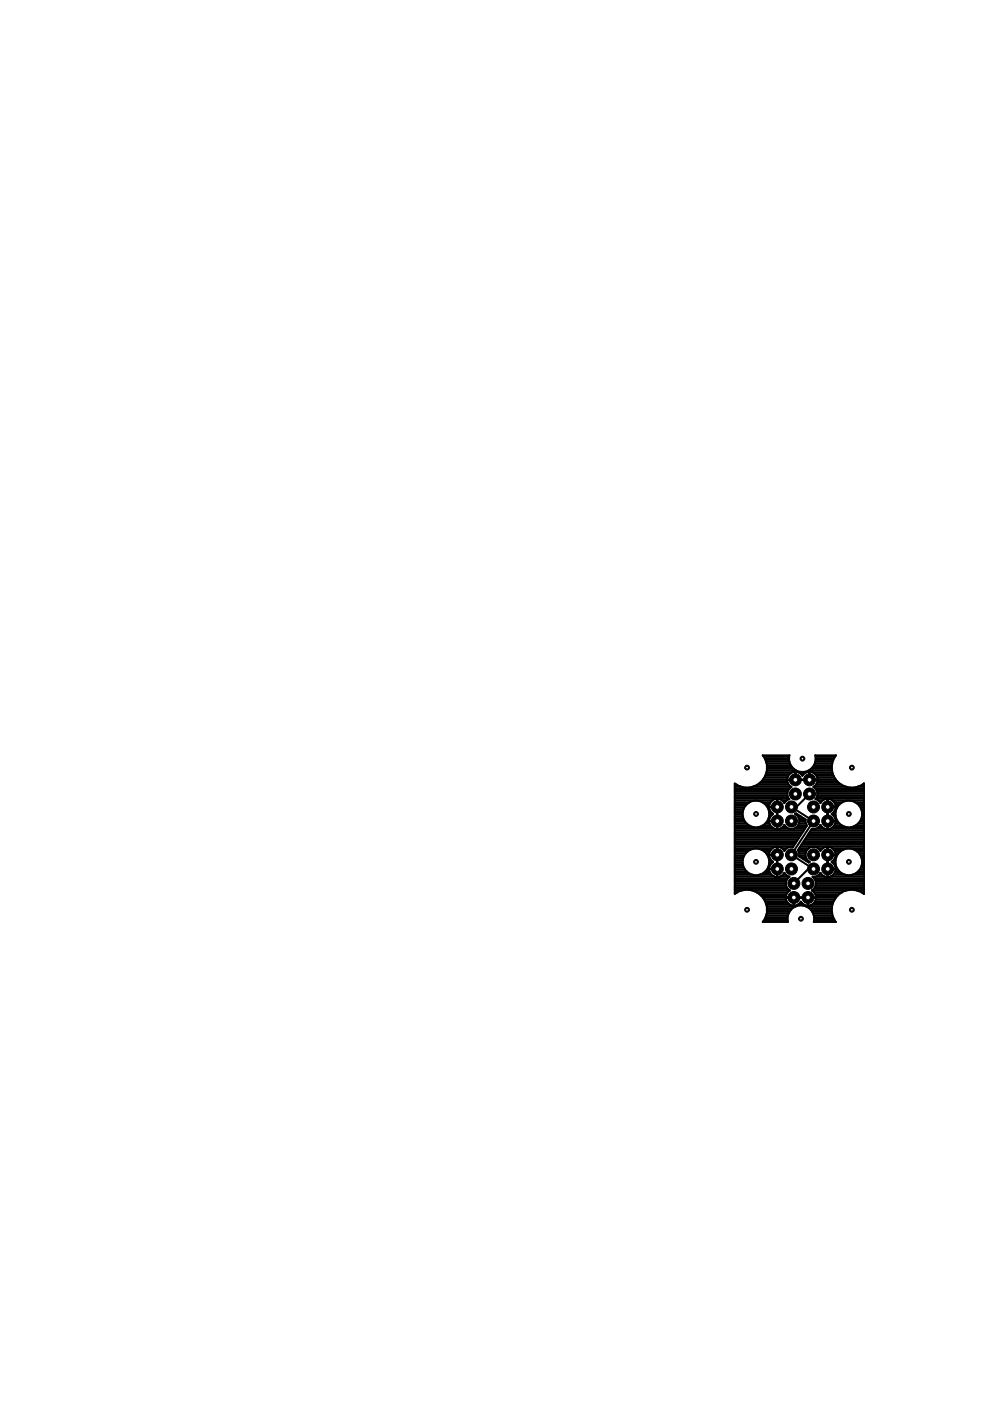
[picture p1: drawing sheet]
<svg xmlns="http://www.w3.org/2000/svg" width="210mm" height="297mm" viewBox="0 0 210 297" stroke-linecap="round" stroke-linejoin="round" font-family="sans-serif">
<g fill="none" stroke="#000" stroke-width=".42">
<path d="M155.8 169.4h8.8M155.8 179.9h7.9M155.8 179.5h12.4M155.8 179.1h12.6M155.8 178.7h12.9M155.8 178.4h13.1M155.8 178h13.4M155.8 177.6h13.6M155.8 177.2h13.9M155.8 176.8h14.1M155.8 176.5h14.4M155.8 176.1h14.6"/>
<path d="M155.8 175.7h8.5M155.8 175.3h3.9M155.8 175h3M155.8 174.6h2.5M155.8 174.2h2.2M155.8 173.9h2M155.8 173.5h1.8M155.8 173.1h1.7M155.8 172.7h1.7M155.8 172.4h1.7M155.8 172h1.7M155.8 171.6h1.8"/>
<path d="M155.8 171.2h2M155.8 170.9h2.2M155.8 170.5h2.6M155.8 170.1h3.1M155.8 169.7h7.9M155.8 169h11.3M155.8 168.6h11.1M155.8 168.2h11.1M155.8 167.9h11.2M155.8 167.5h11.4M155.8 167.1h11.7M155.8 166.7h1.2"/>
<path d="M155.8 166.4h.4M156.8 166.7l1.3 .3M156.8 166.7h.1M156.8 166.7l-1-.6v23.4l1-.6M158 170.9a2.84 2.84 0 0 0 .4 3.8 2.84 2.84 0 0 0 3.8 0 2.84 2.84 0 0 0 .3-3.8M158 170.9a2.82 2.82 0 0 1 4.5 0M158.1 167h.1M159.3 166.9h.1M159.3 166.9l-1.2 .1M159.7 166.7h7.9M160.5 166.4h.1M160.5 166.4l-1.2 .5"/>
<path d="M160.6 166.4h6.6M160.8 175.3h2.8M161.1 166h5.9M161.5 165.7h.1M161.5 165.7l-1 .7M161.5 165.6h5.4M161.6 170.1h1.7M161.8 175h1.5M161.8 165.2h15.4M161.9 160.4h5.4M162 164.9h5M162.1 160.7h5.2"/>
<path d="M162.2 170.5h1M162.2 160.9h.1M162.2 164.6h.1M162.2 160.9l.4 1.2v1.3M162.2 164.6l-.7 1.1M162.2 174.6h.9M162.2 164.5h4.9M162.3 161.1h5M162.4 164.1h5M162.4 161.5h5M162.5 163.7h5.5M162.5 161.9h5"/>
<path d="M162.5 170.9h.6M162.6 174.2h.5M162.6 163.4l-.4 1.2M162.6 163.4h6.3M162.6 163h5.7M162.6 162.6h5.3M162.6 162.2h5.1M162.8 171.2h.3M162.8 173.9h.3M162.9 171.6h.2M163 173.5h.2M163 172h.3"/>
<path d="M163.1 173.1h.2M163.1 172.7h.6M163.1 172.4h.5M163.3 170.1a1.72 1.72 0 0 1 2.9 0M163.6 172.4l-.5-.8-.1-.5h1.8v2.9h-1.8l.3-.9M163.6 172.4l.3 .2-.6 .5M164.7 169.4v6.4a1.72 1.72 0 0 1-1.6-1.2M164.7 179.9h.1M164.7 175.7h.1M164.7 175.3h.1M164.7 175h.1M164.7 174.6h.1"/>
<path d="M164.7 174.2h.1M164.7 173.9h.1M164.7 173.5h.1M164.7 173.1h.1M164.7 172.7h.1M164.7 172.4h.1M164.7 172h.1M164.7 171.6h.1M164.7 171.2h.1M164.7 170.9h.1M164.7 170.5h.1M164.7 170.1h.1"/>
<path d="M164.7 169.7h.1M164.8 169.4v1.6h-1.8l.3-.9M165 169.4h2.3M165.3 175.7h2.1M165.8 179.9h1M165.9 169.7h.9M165.9 175.3h.8M166.2 170.1h.2M166.3 175h.1M166.9 165.3a1.73 1.73 0 0 1 1.7-1.7v1.8h-1.7a1.69 1.69 0 0 0 .9 1.5 1.63 1.63 0 0 0-.4 2.5l-.6 .3-.5 .6-.1-.2M168.2 175.7h2.4M168.6 164.9h.1"/>
<path d="M168.6 164.5h.1M168.6 164.1h.1M168.6 163.7h.1M168.7 163.6a1.73 1.73 0 0 1 1.4 .9 1.76 1.76 0 0 1 1.5-.9v1.8h-2.9zM168.8 172.7h.4M168.9 175.3h2M169.2 173.1h.6M169.2 173.1a1.7 1.7 0 0 1-.5 2.4 1.7 1.7 0 0 1-2.4-.6l-.8 .7-.7 .2v-1.7h-1.8l.1 .5M169.2 173.1l-.7-.5 .3-.2 2 1.3M169.2 175h1.8M169.3 163.7h1.6M169.4 173.5h1"/>
<path d="M169.4 174.6h1.5M169.4 179.9h2.1M169.5 174.2h1.3M169.5 173.9h1.3M169.7 179.5h13.5M169.8 164.1h.6M169.9 179.1h13.3M170.2 178.7h13M170.4 178.4h12.8M170.6 178h12.6M170.8 173.7v.7l.3 .7-3 4.5a1.61 1.61 0 0 0-1.8 .8 1.68 1.68 0 0 0-1.5-.9v1.7h-1.8a1.69 1.69 0 0 1 1.7-1.7v6.5a1.73 1.73 0 0 1-1.7-1.7M170.8 173.7v.1"/>
<path d="M170.9 177.6h12.3M171.1 177.2h12.1M171.4 163.4h5M171.4 176.8h11.8M171.6 164.9h.1M171.6 164.5h.1M171.6 164.1h.1M171.6 163.7h.1M171.6 168.3l-2.7 2.8h-1.1l4.7 3-4.7 7.1 4.7 3h-1.1l-3.1 3.1M171.6 176.5h11.6M171.9 176.1h11.3M172 163h4.4"/>
<path d="M172.3 163.7h4.2M172.3 162.6h4M172.6 162.2h3.8M172.6 166.7h6.6M172.8 167.1h10.4M172.8 161.9h3.7M172.8 164.1h3.8M172.9 175.7h2M172.9 160.4h4.2M172.9 161.1h3.8M172.9 160.7h4M173 169.4h2.3"/>
<path d="M173 166.4h5.4M173.1 167.5h10.1M173.1 164.5h3.7M173.2 169h10M173.2 166h4.7M173.2 167.9h10M173.3 168.6h9.9M173.3 168.2h9.9M173.3 164.9h3.6M173.3 165.6h4.2M173.4 165.3a1.73 1.73 0 0 0-1.7-1.7v1.8h1.7a1.82 1.82 0 0 1-1 1.5 1.66 1.66 0 0 1 .5 2.5l.5 .3 .5 .6 .1-.2M173.4 179.9h1"/>
<path d="M173.5 169.7h.9M173.6 175.3h.7M173.9 170.1h.1M173.9 175h.1M174 170.1a1.72 1.72 0 0 1 2.9 0M174.9 175.7l-.6-.3-.4-.5a1.67 1.67 0 0 1-1.8 .8l-2.9 4.5M175.4 171.1h1.8a1.64 1.64 0 0 1-.9 1.5l.7 .7 .2 .7h-1.8zM175.4 169.4v1.6h1.8l-.3-.9M175.4 179.9h.1M175.4 175.7h.1M175.4 175.3h.1M175.4 175h.1"/>
<path d="M175.4 174.6h.1M175.4 174.2h.1M175.4 173.9h.1M175.4 173.5h.1M175.4 173.1h.1M175.4 172.7h.1M175.4 172.4h.1M175.4 172h.1M175.4 171.6h.1M175.4 171.2h.1M175.4 170.9h.1M175.4 170.5h.1"/>
<path d="M175.4 170.1h.1M175.4 169.7h.1M175.5 169.4v6.4a1.74 1.74 0 0 0 1.6-1.2M175.6 169.4h7.6M176 175.7h7.2M176.5 179.9h6.7M176.5 161.5h-3.6M176.5 164h.1M176.5 161.5l-.2 1.3 .2 1.2M176.5 164l.6 1.1M176.6 172.7h.5M176.6 169.7h6.6"/>
<path d="M176.6 175.3h2.8M176.6 172.4h.5M176.9 173.1h.3M176.9 170.1h1.7M176.9 175h1.6M176.9 172h.3M177.1 160.3l-.6 1.2M177.1 160.3v.1M177.1 165.1v.1M177.1 160.3l.1-.2h-4.4a2.82 2.82 0 0 1-2.7 3.6 2.82 2.82 0 0 1-2.7-3.6h-5.7l.5 .8M177.1 165.1l.8 1M177.1 173.5h.2"/>
<path d="M177.1 170.5h1M177.1 174.6l.1-.5h-1.8v1.7l-.5-.1M177.1 174.6h.9M177.1 171.6h.2M177.2 173.9h.2M177.2 170.9h.5M177.2 174.2h.5M177.2 171.2h.3M177.9 166.1l1.1 .6M177.9 166.1h.1M179 166.7h.1M179 166.7l1.3 .3"/>
<path d="M180.3 167h.1M180.5 175.3h2.7M181.3 170.1h1.9M181.4 175h1.8M181.5 166.9h.1M181.5 166.9l-1.2 .1M181.8 170.5h1.4M181.9 174.6h1.3M181.9 166.7h1.3M182.2 170.9h1M182.3 174.2h.9M182.4 171.2h.8"/>
<path d="M182.5 173.9h.7M182.6 173.5h.6M182.6 171.6h.6M182.7 172h.5M182.7 166.4h.1M182.7 166.4l.5-.3v23.5l-.5-.4M182.7 166.4l-1.2 .5M182.7 173.1h.5M182.8 172.7h.4M182.8 172.4h.4M182.8 166.4h.4M155.8 189.2h.5"/>
<path d="M155.8 188.8h1.4M155.8 188.5h11.3M155.8 188.1h11M155.8 187.7h10.9M155.8 187.3h10.8M155.8 187h10.8M155.8 186.6h11M155.8 186.2h11.2M155.8 185.8h8.3M155.8 185.5h3.8M155.8 185.1h2.9M155.8 184.7h2.5"/>
<path d="M155.8 184.3h2.1M155.8 184h1.9M155.8 183.6h1.8M155.8 183.2h1.7M155.8 182.8h1.7M155.8 182.5h1.7M155.8 182.1h1.7M155.8 181.7h1.8M155.8 181.4h2M155.8 181h2.3M155.8 180.6h2.6M155.8 180.2h3.2"/>
<path d="M156.8 188.9h.1M158.1 188.6l-1.3 .3M158.1 188.6h.1M158.1 188.6l1.2 .1M159.3 188.7h.1M159.3 188.7l1.2 .5M159.6 188.8h7.8M160.5 189.2h6.5M160.5 189.2l1 .8M161 185.5h2.6M161 189.6h5.7M161.5 190h5.1"/>
<path d="M161.5 190h.1M161.5 190l.7 1.1M161.6 180.2h1.8M161.7 190.3h15.5M161.8 185.1h1.5M161.9 195.2h5.1M162 190.7h4.6M162.1 180.6h1.1M162.2 194.8h4.8M162.2 191.1h.1M162.2 194.7v.1M162.2 191.1l.4 1.2v1.2l-.4 1.2"/>
<path d="M162.2 191.1h4.6M162.3 184.7h.8M162.3 194.5h4.7M162.3 191.5h4.7M162.4 194.1h4.7M162.5 191.8h5M162.5 181h.6M162.5 193.7h4.7M162.6 192.2h6.1M162.6 193.3h4.8M162.6 193h5.1M162.6 192.6h5.4"/>
<path d="M162.6 184.3h.4M162.7 181.4h.3M162.8 184h.3M162.9 181.7h.2M163 183.6h.2M163 182.1h.3M163 181.4l1.8-.1v2.9h-1.8l.2-.7 .6-.7M163 184.3h1.8v1.7a1.82 1.82 0 0 0 1.5-.9l.5 .6 .6 .2M163 181.4a1.74 1.74 0 0 0 .9 1.3l-.1 .1M163.1 183.2h.3M163.1 182.8h.7M163.1 182.5h.5"/>
<path d="M164.7 185.8h.1M164.7 185.5h.1M164.7 185.1h.1M164.7 184.7h.1M164.7 184.3h.1M164.7 184h.1M164.7 183.6h.1M164.7 183.2h.1M164.7 182.8h.1M164.7 182.5h.1M164.7 182.1h.1M164.7 181.7h.1"/>
<path d="M164.7 181.4h.1M164.7 181h.1M164.7 180.6h.1M164.7 180.2h.1M165.4 185.8h1.9M166 185.5h.6M166.2 180.2h.2M166.3 185.1h.1M166.6 190.4l.2 .7M166.6 190v.2h1.7v1.8l-.8-.1-.7-.8M166.6 187a1.63 1.63 0 0 0 .9 1.8l-.6 .5-.3 .7M167.4 185.9l-.5 .5-.3 .6"/>
<path d="M167.4 185.9h.1M168.3 191.8h.1M168.3 191.5h.1M168.3 191.1h.1M168.3 190.7h.1M168.4 190.2h2.9v1.8l-.8-.1-.7-.7a1.72 1.72 0 0 1-1.4 .8zM169.1 191.8h1.4M169.2 180.2l.3 .7-.1 .7 2 1.3 .3-.2a1.69 1.69 0 0 1-.5-2.7 1.69 1.69 0 0 1 2.7 .4 1.63 1.63 0 0 1 1.5-.9v1.7h1.8a1.69 1.69 0 0 0-1.7-1.7v6.5a1.74 1.74 0 0 0 1.7-1.7M169.2 180.2h1.9M169.3 180.6h1.6M169.5 181.4h1.3M169.5 181h1.3"/>
<path d="M169.6 191.5h.4M169.7 181.7h1.2M170.2 182.1h.8M170.8 182.5h.5M171 192.2h5.4M171.3 191.8h.1M171.3 191.5h.1M171.3 191.1h.1M171.3 190.7h.1M171.4 182.8h.1M171.6 192.6h4.8M172 193h4.3"/>
<path d="M172.1 191.8h4.4M172.2 193.3h4.2M172.2 188.8h7.2M172.4 193.7h4M172.5 188.5h10.7M172.5 194.1h4M172.6 191.5h4M172.6 186.2h10.6M172.6 195.2h4.4M172.6 194.8h4.2M172.6 194.5h4.1M172.6 189.2h5.9"/>
<path d="M172.8 188.1h10.4M172.8 186.6h10.4M172.8 191.1h4M172.9 189.6h5M173 187.7h10.2M173 187a1.66 1.66 0 0 1-.9 1.8l.6 .5 .3 .7M173 190.7h4M173 187.3h10.2M173 187h10.2M173 185.8h1.8M173 190v.2h-1.7v1.8a1.69 1.69 0 0 0 1.5-.9M173 190h4.6"/>
<path d="M173 190.4l-.2 .7M173.6 185.5h.6M173.8 180.2h.3M173.9 185.1h.1M175.4 181.3h1.8a1.64 1.64 0 0 1-.9 1.4l.7 .8 .2 .7h-1.8zM175.4 185.8h.1M175.4 185.5h.1M175.4 185.1h.1M175.4 184.7h.1M175.4 184.3h.1M175.4 184h.1M175.4 183.6h.1"/>
<path d="M175.4 183.2h.1M175.4 182.8h.1M175.4 182.5h.1M175.4 182.1h.1M175.4 181.7h.1M175.4 181.4h.1M175.4 181h.1M175.4 180.6h.1M175.4 180.2h.1M176.1 185.8h7.1M176.5 182.8h.6M176.5 191.6v.1"/>
<path d="M176.5 194.1l.7 1.4h-4.7a2.82 2.82 0 0 0-2.7-3.5 2.82 2.82 0 0 0-2.7 3.5h-5.4l.5-.7M176.5 194.1h.1M176.5 191.6l-.2 1.3 .2 1.2M176.7 185.5h2.6M176.7 182.5h.4M176.8 183.2h.4M176.9 180.2h1.8M177 185.1h1.4M177 182.1h.2M177.1 183.6h.2M177.1 180.6h1M177.1 190.5h.1"/>
<path d="M177.1 190.5l-.6 1.1M177.1 184.7h.8M177.1 181.7h.2M177.2 184h.2M177.2 181h.5M177.2 184.3h-1.8v1.7a1.76 1.76 0 0 1-1.5-.9 1.61 1.61 0 0 1-1.6 .8l.4 .5 .3 .6M177.2 184.3h.4M177.2 181.4h.3M177.9 189.5l-.8 1M177.9 189.5h.1M179 188.9h.1M179 188.9l-1.1 .6"/>
<path d="M180.3 188.6h.1M180.3 188.6l-1.3 .3M180.3 188.6l1.2 .1M180.7 185.5h2.5M181.3 180.2h1.9M181.5 185.1h1.7M181.5 188.7h.1M181.5 188.7l1.2 .5M181.8 188.8h1.4M181.8 180.6h1.4M182 184.7h1.2M182.2 181h1"/>
<path d="M182.3 184.3h.9M182.4 181.4h.8M182.5 184h.7M182.6 181.7h.6M182.6 183.6h.6M182.7 182.1h.5M182.7 189.2h.5M182.8 183.2h.4M182.8 182.8h.4M182.8 182.5h.4"/>
<circle cx="180" cy="172.6" r="2.85"/>
<circle cx="160.3" cy="182.7" r="2.84"/>
<circle cx="180" cy="182.7" r="2.84"/>
</g>
<circle cx="172.5" cy="181.2" r="1.27" fill="#000" stroke="#000" stroke-width=".21"/>
<circle cx="172.5" cy="181.2" r=".51" fill="#fff" stroke="#000" stroke-width=".21"/>
<circle cx="172.5" cy="184.2" r="1.27" fill="#000" stroke="#000" stroke-width=".21"/>
<circle cx="172.5" cy="184.2" r=".51" fill="#fff" stroke="#000" stroke-width=".21"/>
<circle cx="175.5" cy="181.2" r="1.27" fill="#000" stroke="#000" stroke-width=".21"/>
<circle cx="175.5" cy="181.2" r=".51" fill="#fff" stroke="#000" stroke-width=".21"/>
<circle cx="175.5" cy="184.2" r="1.27" fill="#000" stroke="#000" stroke-width=".21"/>
<circle cx="175.5" cy="184.2" r=".51" fill="#fff" stroke="#000" stroke-width=".21"/>
<circle cx="171.3" cy="187.3" r="1.27" fill="#000" stroke="#000" stroke-width=".21"/>
<circle cx="171.3" cy="187.3" r=".51" fill="#fff" stroke="#000" stroke-width=".21"/>
<circle cx="168.3" cy="187.3" r="1.27" fill="#000" stroke="#000" stroke-width=".21"/>
<circle cx="168.3" cy="187.3" r=".51" fill="#fff" stroke="#000" stroke-width=".21"/>
<circle cx="171.3" cy="190.3" r="1.27" fill="#000" stroke="#000" stroke-width=".21"/>
<circle cx="171.3" cy="190.3" r=".51" fill="#fff" stroke="#000" stroke-width=".21"/>
<circle cx="168.3" cy="190.3" r="1.27" fill="#000" stroke="#000" stroke-width=".21"/>
<circle cx="168.3" cy="190.3" r=".51" fill="#fff" stroke="#000" stroke-width=".21"/>
<circle cx="167.8" cy="184.2" r="1.27" fill="#000" stroke="#000" stroke-width=".21"/>
<circle cx="167.8" cy="184.2" r=".51" fill="#fff" stroke="#000" stroke-width=".21"/>
<circle cx="167.8" cy="181.2" r="1.27" fill="#000" stroke="#000" stroke-width=".21"/>
<circle cx="167.8" cy="181.2" r=".51" fill="#fff" stroke="#000" stroke-width=".21"/>
<circle cx="164.8" cy="184.2" r="1.27" fill="#000" stroke="#000" stroke-width=".21"/>
<circle cx="164.8" cy="184.2" r=".51" fill="#fff" stroke="#000" stroke-width=".21"/>
<circle cx="164.8" cy="181.2" r="1.27" fill="#000" stroke="#000" stroke-width=".21"/>
<circle cx="164.8" cy="181.2" r=".51" fill="#fff" stroke="#000" stroke-width=".21"/>
<circle cx="172.5" cy="171.1" r="1.27" fill="#000" stroke="#000" stroke-width=".21"/>
<circle cx="172.5" cy="171.1" r=".51" fill="#fff" stroke="#000" stroke-width=".21"/>
<circle cx="172.5" cy="174.1" r="1.27" fill="#000" stroke="#000" stroke-width=".21"/>
<circle cx="172.5" cy="174.1" r=".51" fill="#fff" stroke="#000" stroke-width=".21"/>
<circle cx="175.5" cy="171.1" r="1.27" fill="#000" stroke="#000" stroke-width=".21"/>
<circle cx="175.5" cy="171.1" r=".51" fill="#fff" stroke="#000" stroke-width=".21"/>
<circle cx="175.5" cy="174.1" r="1.27" fill="#000" stroke="#000" stroke-width=".21"/>
<circle cx="175.5" cy="174.1" r=".51" fill="#fff" stroke="#000" stroke-width=".21"/>
<circle cx="167.8" cy="174.1" r="1.27" fill="#000" stroke="#000" stroke-width=".21"/>
<circle cx="167.8" cy="174.1" r=".51" fill="#fff" stroke="#000" stroke-width=".21"/>
<circle cx="167.8" cy="171.1" r="1.27" fill="#000" stroke="#000" stroke-width=".21"/>
<circle cx="167.8" cy="171.1" r=".51" fill="#fff" stroke="#000" stroke-width=".21"/>
<circle cx="164.8" cy="174.1" r="1.27" fill="#000" stroke="#000" stroke-width=".21"/>
<circle cx="164.8" cy="174.1" r=".51" fill="#fff" stroke="#000" stroke-width=".21"/>
<circle cx="164.8" cy="171.1" r="1.27" fill="#000" stroke="#000" stroke-width=".21"/>
<circle cx="164.8" cy="171.1" r=".51" fill="#fff" stroke="#000" stroke-width=".21"/>
<circle cx="168.6" cy="168.3" r="1.27" fill="#000" stroke="#000" stroke-width=".21"/>
<circle cx="168.6" cy="168.3" r=".51" fill="#fff" stroke="#000" stroke-width=".21"/>
<circle cx="171.6" cy="168.3" r="1.27" fill="#000" stroke="#000" stroke-width=".21"/>
<circle cx="171.6" cy="168.3" r=".51" fill="#fff" stroke="#000" stroke-width=".21"/>
<circle cx="168.6" cy="165.3" r="1.27" fill="#000" stroke="#000" stroke-width=".21"/>
<circle cx="168.6" cy="165.3" r=".51" fill="#fff" stroke="#000" stroke-width=".21"/>
<circle cx="171.6" cy="165.3" r="1.27" fill="#000" stroke="#000" stroke-width=".21"/>
<circle cx="171.6" cy="165.3" r=".51" fill="#fff" stroke="#000" stroke-width=".21"/>
<circle cx="180.6" cy="162.8" r=".51" fill="#000" stroke="#000" stroke-width=".21"/>
<circle cx="180.6" cy="162.8" r=".3" fill="#fff" stroke="#000" stroke-width=".21"/>
<circle cx="158.4" cy="162.8" r=".51" fill="#000" stroke="#000" stroke-width=".21"/>
<circle cx="158.4" cy="162.8" r=".3" fill="#fff" stroke="#000" stroke-width=".21"/>
<circle cx="180.6" cy="192.9" r=".51" fill="#000" stroke="#000" stroke-width=".21"/>
<circle cx="180.6" cy="192.9" r=".3" fill="#fff" stroke="#000" stroke-width=".21"/>
<circle cx="158.4" cy="192.9" r=".51" fill="#000" stroke="#000" stroke-width=".21"/>
<circle cx="158.4" cy="192.9" r=".3" fill="#fff" stroke="#000" stroke-width=".21"/>
<circle cx="169.8" cy="194.8" r=".51" fill="#000" stroke="#000" stroke-width=".21"/>
<circle cx="169.8" cy="194.8" r=".3" fill="#fff" stroke="#000" stroke-width=".21"/>
<circle cx="180" cy="182.7" r=".51" fill="#000" stroke="#000" stroke-width=".21"/>
<circle cx="180" cy="182.7" r=".3" fill="#fff" stroke="#000" stroke-width=".21"/>
<circle cx="180" cy="172.6" r=".51" fill="#000" stroke="#000" stroke-width=".21"/>
<circle cx="180" cy="172.6" r=".3" fill="#fff" stroke="#000" stroke-width=".21"/>
<circle cx="170.1" cy="160.8" r=".51" fill="#000" stroke="#000" stroke-width=".21"/>
<circle cx="170.1" cy="160.8" r=".3" fill="#fff" stroke="#000" stroke-width=".21"/>
<circle cx="160.3" cy="172.6" r=".51" fill="#000" stroke="#000" stroke-width=".21"/>
<circle cx="160.3" cy="172.6" r=".3" fill="#fff" stroke="#000" stroke-width=".21"/>
<circle cx="160.3" cy="182.7" r=".51" fill="#000" stroke="#000" stroke-width=".21"/>
<circle cx="160.3" cy="182.7" r=".3" fill="#fff" stroke="#000" stroke-width=".21"/>
</svg>
